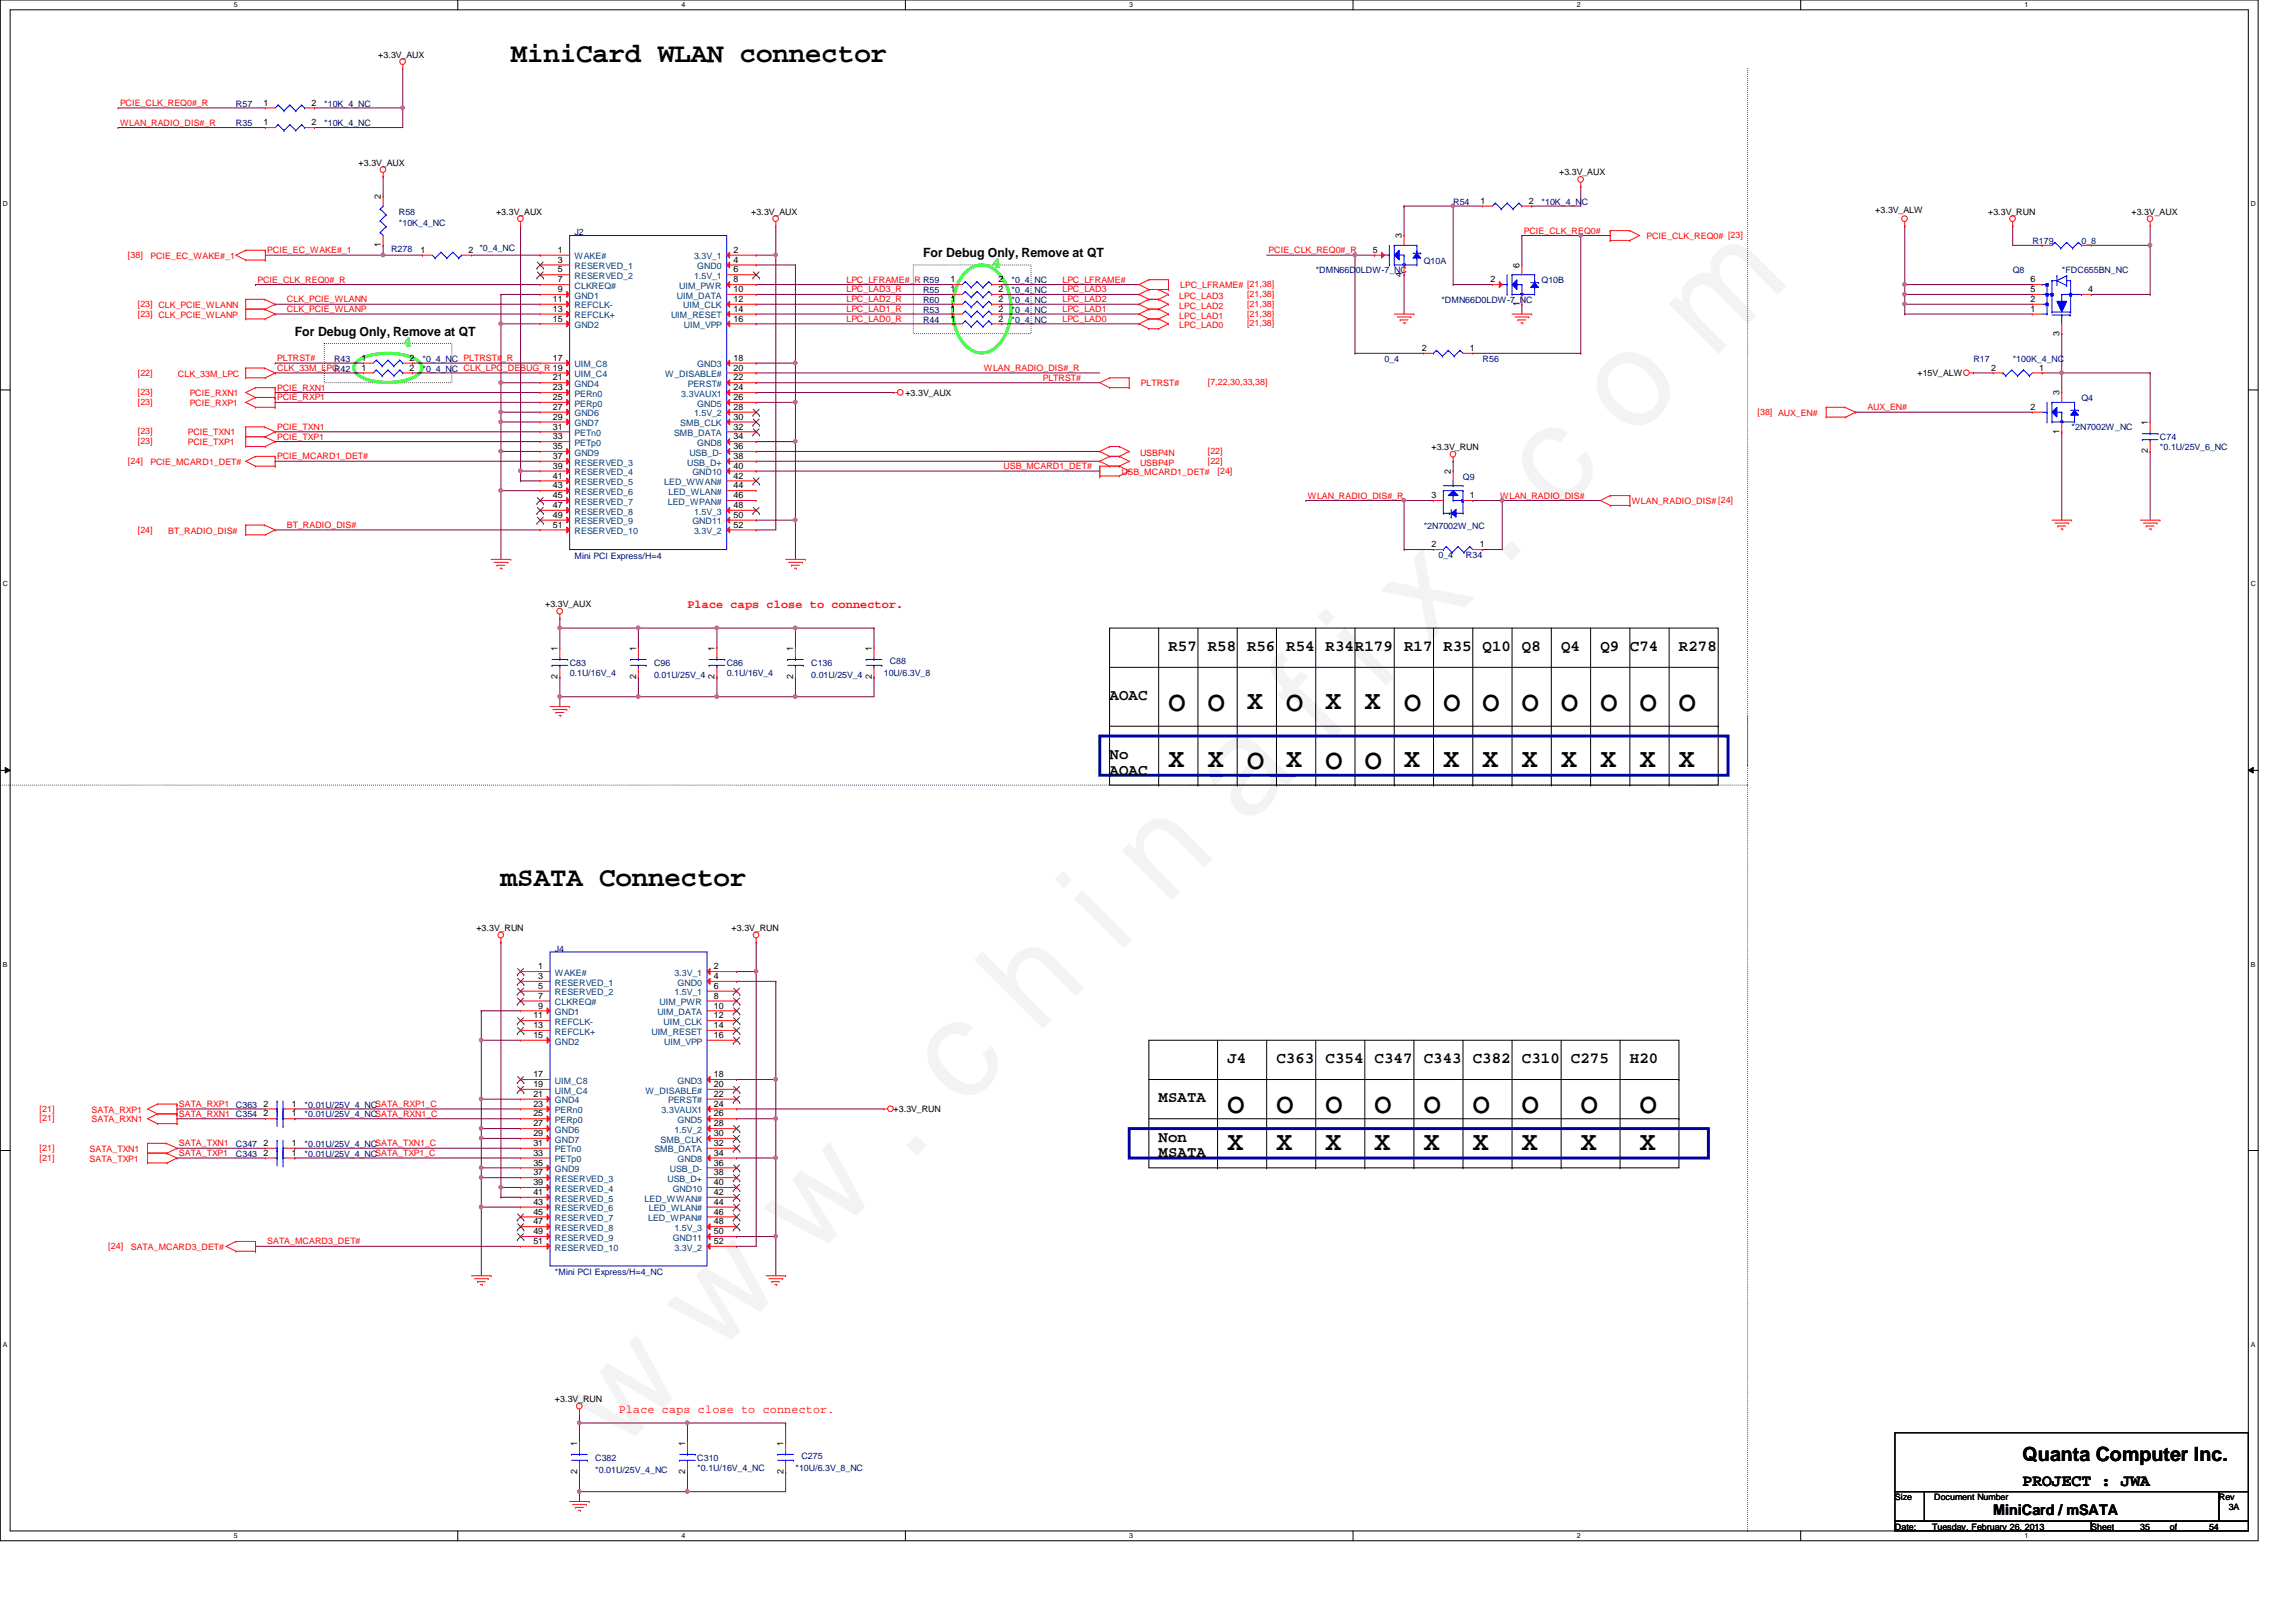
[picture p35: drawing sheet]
<svg xmlns="http://www.w3.org/2000/svg" width="297mm" height="210mm" viewBox="0 0 297 210" stroke-linecap="round" stroke-linejoin="round" font-family="sans-serif">
<defs><g id="words">
<text font-size="17.6" fill="#f0f" x="80.1" y="188" transform="rotate(-45 80.1 188)">w w w . c h i n a f i x . c o m</text>
<g font-size="3.7">
<text x="151.2" y="91.9">O</text>
<text x="156.2" y="91.9">O</text>
<text x="166.4" y="91.9">O</text>
<text x="181.6" y="91.9">O</text>
<text x="186.7" y="91.9">O</text>
<text x="191.8" y="91.9">O</text>
<text x="196.9" y="91.9">O</text>
<text x="202" y="91.9">O</text>
<text x="207" y="91.9">O</text>
<text x="212.1" y="91.9">O</text>
<text x="217.2" y="91.9">O</text>
<text x="161.3" y="99.6">O</text>
<text x="171.5" y="99.6">O</text>
<text x="176.6" y="99.6">O</text>
<text x="158.8" y="144">O</text>
<text x="165.1" y="144">O</text>
<text x="171.5" y="144">O</text>
<text x="177.8" y="144">O</text>
<text x="184.2" y="144">O</text>
<text x="190.5" y="144">O</text>
<text x="196.9" y="144">O</text>
<text x="204.5" y="144">O</text>
<text x="212.1" y="144">O</text>
</g>
<g font-size="3.6">
<text x="66.1" y="8">MiniCard WLAN connector</text>
<text x="64.8" y="114.7">mSATA Connector</text>
</g>
<g font-size="3.4">
<text x="161.3" y="91.7">X</text>
<text x="171.5" y="91.7">X</text>
<text x="176.6" y="91.7">X</text>
<text x="151.2" y="99.3">X</text>
<text x="156.2" y="99.3">X</text>
<text x="166.4" y="99.3">X</text>
<text x="181.6" y="99.3">X</text>
<text x="186.7" y="99.3">X</text>
<text x="191.8" y="99.3">X</text>
<text x="196.9" y="99.3">X</text>
<text x="202" y="99.3">X</text>
<text x="207" y="99.3">X</text>
<text x="212.1" y="99.3">X</text>
<text x="217.2" y="99.3">X</text>
<text x="158.8" y="148.8">X</text>
<text x="165.1" y="148.8">X</text>
<text x="171.5" y="148.8">X</text>
<text x="177.8" y="148.8">X</text>
<text x="184.2" y="148.8">X</text>
<text x="190.5" y="148.8">X</text>
<text x="196.9" y="148.8">X</text>
<text x="204.5" y="148.8">X</text>
<text x="212.1" y="148.8">X</text>
</g>
<text font-size="2.5" x="261.7" y="189.1">Quanta Computer Inc.</text>
<text font-size="2.2" x="261.7" y="192.3">PROJECT : JWA</text>
<g font-size="2" fill="#0f0">
<text x="128.3" y="34.7">4</text>
<text x="52.1" y="44.9">4</text>
</g>
<g font-size="2">
<text x="151.2" y="84.2">R57 R58 R56 R54 R34R179</text>
<text x="181.6" y="84.2">R17 R35 Q10 Q8</text>
<text x="202" y="84.2">Q4</text>
<text x="207" y="84.2">Q9</text>
<text x="210.9" y="84.2">C74</text>
<text x="217.2" y="84.2">R278</text>
<text x="143.5" y="90.6">AOAC</text>
<text x="143.5" y="98.2">No</text>
<text x="143.5" y="100.2">AOAC</text>
<text x="158.8" y="137.6">J4</text>
<text x="165.1" y="137.6">C363</text>
<text x="171.5" y="137.6">C354</text>
<text x="177.8" y="137.6">C347</text>
<text x="184.2" y="137.6">C343</text>
<text x="190.5" y="137.6">C382</text>
<text x="196.9" y="137.6">C310</text>
<text x="203.2" y="137.6">C275</text>
<text x="210.9" y="137.6">H20</text>
<text x="149.9" y="142.7">MSATA</text>
<text x="149.9" y="147.7">Non</text>
<text x="149.9" y="149.8">MSATA</text>
</g>
<text font-size="1.9" x="257.8" y="196.1">MiniCard / mSATA</text>
<g font-size="1.7">
<text x="119.4" y="33.3">For Debug Only, Remove at QT</text>
<text x="38.1" y="43.4">For Debug Only, Remove at QT</text>
</g>
<g font-size="1.5" fill="#f00">
<text x="88.9" y="78.7">Place caps close to connector.</text>
<text x="80" y="182.8">Place caps close to connector.</text>
</g>
<g font-size="1.1">
<text x="48.9" y="7.5">+3.3V_AUX</text>
<text x="34.1" y="13.7">1</text>
<text x="34.1" y="16.2">1</text>
<text x="40.3" y="13.7">2</text>
<text x="40.3" y="16.2">2</text>
<text x="46.4" y="21.4">+3.3V_AUX</text>
<text x="201.7" y="22.7">+3.3V_AUX</text>
<text x="49.3" y="25.8" transform="rotate(-90 49.3 25.8)">2</text>
<text x="64.2" y="27.8">+3.3V_AUX</text>
<text x="97.2" y="27.8">+3.3V_AUX</text>
<text x="191.6" y="26.4">1</text>
<text x="197.8" y="26.4">2</text>
<text x="242.6" y="27.5">+3.3V_ALW</text>
<text x="257.2" y="27.8">+3.3V_RUN</text>
<text x="275.8" y="27.8">+3.3V_AUX</text>
<text x="49.3" y="32" transform="rotate(-90 49.3 32)">1</text>
<text x="54.4" y="32.7">1</text>
<text x="60.6" y="32.7">2 *0_4_NC</text>
<text x="72.2" y="32.7">1</text>
<text x="72.2" y="34">3</text>
<text x="72.2" y="35.3">5</text>
<text x="94.9" y="32.7">2</text>
<text x="94.9" y="34">4</text>
<text x="94.9" y="35.3">6</text>
<text x="177.6" y="32.7">5</text>
<text x="181.4" y="35.8" transform="rotate(-90 181.4 35.8)">4</text>
<text x="181.4" y="30.9" transform="rotate(-90 181.4 30.9)">3</text>
<text x="196.6" y="34.7" transform="rotate(-90 196.6 34.7)">6</text>
<text x="71.5" y="39.1">11</text>
<text x="71.5" y="40.3">13</text>
<text x="71.5" y="41.6">15</text>
<text x="72.2" y="36.5">7</text>
<text x="72.2" y="37.8">9</text>
<text x="94.9" y="36.5">8</text>
<text x="94.9" y="37.8">10</text>
<text x="94.9" y="39.1">12</text>
<text x="94.9" y="40.3">14</text>
<text x="94.9" y="41.6">16</text>
<text x="123" y="39.1">1</text>
<text x="123" y="40.3">1</text>
<text x="123" y="36.5">1</text>
<text x="123" y="37.8">1</text>
<text x="123" y="41.6">1</text>
<text x="129.2" y="39.1">2</text>
<text x="129.2" y="40.3">2</text>
<text x="129.2" y="36.5">2</text>
<text x="129.2" y="37.8">2</text>
<text x="129.2" y="41.6">2</text>
<text x="192.8" y="36.5">2</text>
<text x="196.6" y="39.6" transform="rotate(-90 196.6 39.6)">1</text>
<text x="262.7" y="36.5">6</text>
<text x="262.7" y="37.8">5</text>
<text x="262.7" y="39.1">2</text>
<text x="262.7" y="40.3">1</text>
<text x="270.2" y="37.8">4</text>
<text x="46.8" y="48">1</text>
<text x="46.8" y="46.7">1</text>
<text x="53" y="48">2</text>
<text x="53" y="46.7">2</text>
<text x="71.5" y="46.7">17</text>
<text x="94.9" y="46.7">18</text>
<text x="94.9" y="48">20</text>
<text x="183.9" y="45.4">2</text>
<text x="190.2" y="45.4">1</text>
<text x="257.6" y="48">2</text>
<text x="263.8" y="48">1</text>
<text x="266.4" y="43.4" transform="rotate(-90 266.4 43.4)">3</text>
<text x="71.5" y="49.2">21</text>
<text x="71.5" y="50.5">23</text>
<text x="71.5" y="51.8">25</text>
<text x="71.5" y="53">27</text>
<text x="94.9" y="49.2">22</text>
<text x="94.9" y="50.5">24</text>
<text x="94.9" y="51.8">26</text>
<text x="94.9" y="53">28</text>
<text x="117.1" y="51.3">+3.3V_AUX</text>
<text x="248.1" y="48.6">+15V_ALW</text>
<text x="262.7" y="53">2</text>
<text x="266.4" y="51.2" transform="rotate(-90 266.4 51.2)">3</text>
<text x="71.5" y="54.3">29</text>
<text x="71.5" y="55.6">31</text>
<text x="71.5" y="56.9">33</text>
<text x="71.5" y="58.1">35</text>
<text x="71.5" y="59.4">37</text>
<text x="94.9" y="54.3">30</text>
<text x="94.9" y="55.6">32</text>
<text x="94.9" y="56.9">34</text>
<text x="94.9" y="58.1">36</text>
<text x="94.9" y="59.4">38</text>
<text x="185.2" y="58.3">+3.3V_RUN</text>
<text x="266.4" y="56.1" transform="rotate(-90 266.4 56.1)">1</text>
<text x="277.9" y="58.7" transform="rotate(-90 277.9 58.7)">2</text>
<text x="277.9" y="55" transform="rotate(-90 277.9 55)">1</text>
<text x="71.5" y="60.7">39</text>
<text x="71.5" y="61.9">41</text>
<text x="71.5" y="63.2">43</text>
<text x="71.5" y="64.5">45</text>
<text x="71.5" y="65.7">47</text>
<text x="94.9" y="60.7">40</text>
<text x="94.9" y="61.9">42</text>
<text x="94.9" y="63.2">44</text>
<text x="94.9" y="64.5">46</text>
<text x="94.9" y="65.7">48</text>
<text x="185.2" y="64.5">3</text>
<text x="187.7" y="61.3" transform="rotate(-90 187.7 61.3)">2</text>
<text x="190.2" y="64.5">1</text>
<text x="71.5" y="67">49</text>
<text x="71.5" y="68.3">51</text>
<text x="94.9" y="67">50</text>
<text x="94.9" y="68.3">52</text>
<text x="185.2" y="70.8">2</text>
<text x="191.4" y="70.8">1</text>
<text x="70.5" y="78.6">+3.3V_AUX</text>
<text x="72.1" y="87.9" transform="rotate(-90 72.1 87.9)">2</text>
<text x="72.1" y="84.2" transform="rotate(-90 72.1 84.2)">1</text>
<text x="82.3" y="87.9" transform="rotate(-90 82.3 87.9)">2</text>
<text x="82.3" y="84.2" transform="rotate(-90 82.3 84.2)">1</text>
<text x="92.5" y="87.9" transform="rotate(-90 92.5 87.9)">2</text>
<text x="92.5" y="84.2" transform="rotate(-90 92.5 84.2)">1</text>
<text x="102.6" y="87.9" transform="rotate(-90 102.6 87.9)">2</text>
<text x="102.6" y="84.2" transform="rotate(-90 102.6 84.2)">1</text>
<text x="112.8" y="87.9" transform="rotate(-90 112.8 87.9)">2</text>
<text x="112.8" y="84.2" transform="rotate(-90 112.8 84.2)">1</text>
<text x="61.6" y="120.5">+3.3V_RUN</text>
<text x="69.6" y="125.4">1</text>
<text x="92.4" y="125.4">2</text>
<text x="94.7" y="120.5">+3.3V_RUN</text>
<text x="69" y="131.8">11</text>
<text x="69.6" y="126.7">3</text>
<text x="69.6" y="128">5</text>
<text x="69.6" y="129.2">7</text>
<text x="69.6" y="130.5">9</text>
<text x="92.4" y="126.7">4</text>
<text x="92.4" y="128">6</text>
<text x="92.4" y="129.2">8</text>
<text x="92.4" y="130.5">10</text>
<text x="92.4" y="131.8">12</text>
<text x="69" y="133.1">13</text>
<text x="69" y="134.3">15</text>
<text x="92.4" y="133.1">14</text>
<text x="92.4" y="134.3">16</text>
<text x="34.1" y="143.2">2</text>
<text x="37.8" y="143.2">1</text>
<text x="69" y="139.4">17</text>
<text x="69" y="140.7">19</text>
<text x="69" y="141.9">21</text>
<text x="69" y="143.2">23</text>
<text x="92.4" y="139.4">18</text>
<text x="92.4" y="140.7">20</text>
<text x="92.4" y="141.9">22</text>
<text x="92.4" y="143.2">24</text>
<text x="115.6" y="143.8">+3.3V_RUN</text>
<text x="34.1" y="149.6">2</text>
<text x="34.1" y="148.3">2</text>
<text x="34.1" y="144.5">2</text>
<text x="37.8" y="149.6">1</text>
<text x="37.8" y="148.3">1</text>
<text x="37.8" y="144.5">1</text>
<text x="69" y="144.5">25</text>
<text x="69" y="145.8">27</text>
<text x="69" y="147">29</text>
<text x="69" y="148.3">31</text>
<text x="69" y="149.6">33</text>
<text x="92.4" y="144.5">26</text>
<text x="92.4" y="145.8">28</text>
<text x="92.4" y="147">30</text>
<text x="92.4" y="148.3">32</text>
<text x="92.4" y="149.6">34</text>
<text x="69" y="150.8">35</text>
<text x="69" y="152.1">37</text>
<text x="69" y="153.4">39</text>
<text x="69" y="154.6">41</text>
<text x="69" y="155.9">43</text>
<text x="92.4" y="150.8">36</text>
<text x="92.4" y="152.1">38</text>
<text x="92.4" y="153.4">40</text>
<text x="92.4" y="154.6">42</text>
<text x="92.4" y="155.9">44</text>
<text x="69" y="157.2">45</text>
<text x="69" y="158.5">47</text>
<text x="69" y="159.7">49</text>
<text x="69" y="161">51</text>
<text x="92.4" y="157.2">46</text>
<text x="92.4" y="158.5">48</text>
<text x="92.4" y="159.7">50</text>
<text x="92.4" y="161">52</text>
<text x="71.8" y="181.4">+3.3V_RUN</text>
<text x="74.7" y="190.8" transform="rotate(-90 74.7 190.8)">2</text>
<text x="74.7" y="187.1" transform="rotate(-90 74.7 187.1)">1</text>
<text x="88.6" y="190.8" transform="rotate(-90 88.6 190.8)">2</text>
<text x="88.6" y="187.1" transform="rotate(-90 88.6 187.1)">1</text>
<text x="101.3" y="190.8" transform="rotate(-90 101.3 190.8)">2</text>
<text x="101.3" y="187.1" transform="rotate(-90 101.3 187.1)">1</text>
<text x="245.1" y="194.1">Size</text>
<text x="245.1" y="198">Date:</text>
<text x="250" y="198">Tuesday, February 26, 2013</text>
<text x="250.2" y="194.1">Document Number</text>
<text x="270.5" y="198">Sheet</text>
<text x="276.9" y="198">35</text>
<text x="280.7" y="198">of</text>
<text x="285.8" y="198">54</text>
<text x="287.1" y="194.1">Rev</text>
<text x="288.3" y="195.4">3A</text>
</g>
<g font-size="1.1" fill="#f00">
<text x="15.5" y="13.7">PCIE_CLK_REQ0#_R</text>
<text x="15.5" y="16.3">WLAN_RADIO_DIS#_R</text>
<text x="16.5" y="33.4">[38]</text>
<text x="19.5" y="33.5">PCIE_EC_WAKE#_1</text>
<text x="34.6" y="32.8">PCIE_EC_WAKE#_1</text>
<text x="164.1" y="32.8">PCIE_CLK_REQ0#_R</text>
<text x="197.1" y="30.2">PCIE_CLK_REQ0#</text>
<text x="213" y="30.9">PCIE_CLK_REQ0# [23]</text>
<text x="17.8" y="39.7">[23] CLK_PCIE_WLANN</text>
<text x="17.8" y="41">[23] CLK_PCIE_WLANP</text>
<text x="33.3" y="36.6">PCIE_CLK_REQ0#_R</text>
<text x="37.1" y="39.1">CLK_PCIE_WLANN</text>
<text x="37.1" y="40.4">CLK_PCIE_WLANP</text>
<text x="109.5" y="39.1">LPC_LAD2_R</text>
<text x="109.5" y="41.7">LPC_LAD0_R</text>
<text x="109.5" y="40.4">LPC_LAD1_R</text>
<text x="109.5" y="36.6">LPC_LFRAME#_R R59</text>
<text x="109.5" y="37.8">LPC_LAD3_R</text>
<text x="137.5" y="36.6">LPC_LFRAME#</text>
<text x="137.5" y="39.1">LPC_LAD2</text>
<text x="137.5" y="37.8">LPC_LAD3</text>
<text x="137.5" y="41.7">LPC_LAD0</text>
<text x="137.5" y="40.4">LPC_LAD1</text>
<text x="152.6" y="41.2">LPC_LAD1</text>
<text x="152.6" y="40">LPC_LAD2</text>
<text x="152.6" y="38.7">LPC_LAD3</text>
<text x="152.7" y="37.3">LPC_LFRAME# [21,38]</text>
<text x="161.3" y="41">[21,38]</text>
<text x="161.3" y="39.7">[21,38]</text>
<text x="161.3" y="38.4">[21,38]</text>
<text x="35.9" y="46.7">PLTRST#</text>
<text x="152.6" y="42.5">LPC_LAD0</text>
<text x="161.3" y="42.2">[21,38]</text>
<text x="17.8" y="51.1">[23]</text>
<text x="17.8" y="52.4">[23]</text>
<text x="17.8" y="48.6">[22]</text>
<text x="23" y="48.7">CLK_33M_LPC</text>
<text x="24.6" y="51.3">PCIE_RXN1</text>
<text x="24.6" y="52.5">PCIE_RXP1</text>
<text x="35.9" y="50.5">PCIE_RXN1</text>
<text x="35.9" y="51.8">PCIE_RXP1</text>
<text x="35.9" y="48">CLK_33M_LPC</text>
<text x="127.3" y="48">WLAN_RADIO_DIS#_R</text>
<text x="134.9" y="49.3">PLTRST#</text>
<text x="147.6" y="50">PLTRST#</text>
<text x="156.2" y="49.9">[7,22,30,33,38]</text>
<text x="227.4" y="53.7">[38] AUX_EN#</text>
<text x="241.6" y="53.1">AUX_EN#</text>
<text x="17.8" y="56.2">[23]</text>
<text x="17.8" y="57.5">[23]</text>
<text x="24.3" y="56.3">PCIE_TXN1</text>
<text x="24.3" y="57.6">PCIE_TXP1</text>
<text x="35.9" y="55.6">PCIE_TXN1</text>
<text x="35.9" y="56.9">PCIE_TXP1</text>
<text x="35.9" y="59.4">PCIE_MCARD1_DET#</text>
<text x="147.5" y="59">USBP4N</text>
<text x="156.2" y="58.8">[22]</text>
<text x="16.5" y="60">[24]</text>
<text x="19.5" y="60.2">PCIE_MCARD1_DET#</text>
<text x="129.8" y="60.7">USB_MCARD1_DET#</text>
<text x="145.1" y="61.4">USB_MCARD1_DET#</text>
<text x="147.5" y="60.3">USBP4P</text>
<text x="156.2" y="60">[22]</text>
<text x="157.5" y="61.3">[24]</text>
<text x="169.2" y="64.5">WLAN_RADIO_DIS#_R</text>
<text x="194.1" y="64.5">WLAN_RADIO_DIS#</text>
<text x="211.1" y="65.2">WLAN_RADIO_DIS# [24]</text>
<text x="17.8" y="68.9">[24]</text>
<text x="21.8" y="69">BT_RADIO_DIS#</text>
<text x="37.1" y="68.3">BT_RADIO_DIS#</text>
<text x="5.1" y="143.8">[21]</text>
<text x="11.9" y="144">SATA_RXP1</text>
<text x="23.2" y="143.3">SATA_RXP1</text>
<text x="5.1" y="145.1">[21]</text>
<text x="5.1" y="148.9">[21]</text>
<text x="11.6" y="149.1">SATA_TXN1</text>
<text x="11.9" y="145.2">SATA_RXN1</text>
<text x="23.2" y="149.6">SATA_TXP1</text>
<text x="23.2" y="148.3">SATA_TXN1</text>
<text x="23.2" y="144.5">SATA_RXN1 C354</text>
<text x="5.1" y="150.2">[21]</text>
<text x="11.6" y="150.3">SATA_TXP1</text>
<text x="14" y="161.6">[24]</text>
<text x="16.9" y="161.8">SATA_MCARD3_DET#</text>
<text x="34.6" y="161">SATA_MCARD3_DET#</text>
</g>
<g font-size="1.1" fill="#000080">
<text x="30.5" y="13.8">R57</text>
<text x="30.5" y="16.3">R35</text>
<text x="41.9" y="13.8">*10K_4_NC</text>
<text x="41.9" y="16.3">*10K_4_NC</text>
<text x="51.6" y="27.8">R58</text>
<text x="51.6" y="29.3">*10K_4_NC</text>
<text x="188" y="26.5">R54</text>
<text x="199.4" y="26.5">*10K_4_NC</text>
<text x="50.6" y="32.6">R278</text>
<text x="74.3" y="30.4">J2</text>
<text x="170.2" y="35.4">*DMN66D0LDW-7_NC</text>
<text x="184.2" y="34.1">Q10A</text>
<text x="260.4" y="35.4">Q8</text>
<text x="262.9" y="31.6">R179</text>
<text x="266.7" y="35.4">*FDC655BN_NC</text>
<text x="269.3" y="31.6">0_8</text>
<text x="119.4" y="39.2">R60</text>
<text x="119.4" y="40.5">R53</text>
<text x="119.4" y="37.9">R55</text>
<text x="119.4" y="41.7">R44</text>
<text x="130.8" y="39.2">*0_4_NC</text>
<text x="130.8" y="40.5">*0_4_NC</text>
<text x="130.8" y="36.7">*0_4_NC</text>
<text x="130.8" y="37.9">*0_4_NC</text>
<text x="130.8" y="41.7">*0_4_NC</text>
<text x="186.5" y="39.2">*DMN66D0LDW-7_NC</text>
<text x="199.4" y="36.7">Q10B</text>
<text x="43.2" y="46.8">R43</text>
<text x="54.6" y="46.8">*0_4_NC PLTRST#_R</text>
<text x="179.1" y="46.8">0_4</text>
<text x="191.8" y="46.8">R56</text>
<text x="255.3" y="46.8">R17</text>
<text x="260.4" y="46.8">*100K_4_NC</text>
<text x="43.2" y="48.1">R42</text>
<text x="54.6" y="48.1">*0_4_NC CLK_LPC_DEBUG_R 19</text>
<text x="269.3" y="51.9">Q4</text>
<text x="268" y="55.7">*2N7002W_NC</text>
<text x="279.4" y="57">C74</text>
<text x="279.4" y="58.3">*0.1U/25V_6_NC</text>
<text x="189.3" y="62.1">Q9</text>
<text x="184.2" y="68.4">*2N7002W_NC</text>
<text x="74.3" y="72.3">Mini PCI Express/H=4</text>
<text x="186.1" y="72.2">0_4</text>
<text x="189.7" y="72.2">R34</text>
<text x="73.7" y="86.2">C83</text>
<text x="73.7" y="87.5">0.1U/16V_4</text>
<text x="84.6" y="86.2">C96</text>
<text x="84.6" y="87.7">0.01U/25V_4</text>
<text x="94" y="86.2">C86</text>
<text x="94" y="87.5">0.1U/16V_4</text>
<text x="104.9" y="86.2">C136</text>
<text x="104.9" y="87.7">0.01U/25V_4</text>
<text x="114.3" y="87.5">10U/6.3V_8</text>
<text x="115.1" y="85.9">C88</text>
<text x="71.8" y="123.1">J4</text>
<text x="30.5" y="143.3">C363</text>
<text x="39.4" y="143.3">*0.01U/25V_4_NCSATA_RXP1_C</text>
<text x="30.5" y="149.7">C343</text>
<text x="30.5" y="148.4">C347</text>
<text x="39.4" y="149.7">*0.01U/25V_4_NCSATA_TXP1_C</text>
<text x="39.4" y="148.4">*0.01U/25V_4_NCSATA_TXN1_C</text>
<text x="39.4" y="144.6">*0.01U/25V_4_NCSATA_RXN1_C</text>
<text x="71.8" y="165.1">*Mini PCI Express/H=4_NC</text>
<text x="77" y="189.1">C382</text>
<text x="77" y="190.6">*0.01U/25V_4_NC</text>
<text x="90.2" y="189.1">C310</text>
<text x="90.2" y="190.3">*0.1U/16V_4_NC</text>
<text x="102.9" y="190.3">*10U/6.3V_8_NC</text>
<text x="103.7" y="188.8">C275</text>
</g>
<g font-size="1.1" fill="#004080">
<text x="74.3" y="33.6">WAKE#</text>
<text x="74.3" y="34.8">RESERVED_1</text>
<text x="89.8" y="33.6">3.3V_1</text>
<text x="90.2" y="34.8">GND0</text>
<text x="74.3" y="36.1">RESERVED_2</text>
<text x="74.3" y="37.4">CLKREQ#</text>
<text x="74.3" y="38.7">GND1</text>
<text x="74.3" y="39.9">REFCLK-</text>
<text x="74.3" y="41.2">REFCLK+</text>
<text x="86.8" y="41.2">UIM_RESET</text>
<text x="87.6" y="38.7">UIM_DATA</text>
<text x="87.9" y="37.4">UIM_PWR</text>
<text x="88.4" y="39.9">UIM_CLK</text>
<text x="89.8" y="36.1">1.5V_1</text>
<text x="74.3" y="42.5">GND2</text>
<text x="74.3" y="47.5">UIM_C8</text>
<text x="88.5" y="42.5">UIM_VPP</text>
<text x="90.2" y="47.5">GND3</text>
<text x="74.3" y="48.8">UIM_C4</text>
<text x="74.3" y="50.1">GND4</text>
<text x="74.3" y="51.4">PERn0</text>
<text x="74.3" y="52.6">PERp0</text>
<text x="74.3" y="53.9">GND6</text>
<text x="86.1" y="48.8">W_DISABLE#</text>
<text x="88.1" y="51.4">3.3VAUX1</text>
<text x="89" y="50.1">PERST#</text>
<text x="89.8" y="53.9">1.5V_2</text>
<text x="90.2" y="52.6">GND5</text>
<text x="74.3" y="55.2">GND7</text>
<text x="74.3" y="56.4">PETn0</text>
<text x="74.3" y="57.7">PETp0</text>
<text x="74.3" y="59">GND9</text>
<text x="87.2" y="56.4">SMB_DATA</text>
<text x="88" y="55.2">SMB_CLK</text>
<text x="89.2" y="59">USB_D-</text>
<text x="90.2" y="57.7">GND8</text>
<text x="74.3" y="60.2">RESERVED_3</text>
<text x="74.3" y="61.5">RESERVED_4</text>
<text x="74.3" y="62.8">RESERVED_5</text>
<text x="74.3" y="64.1">RESERVED_6</text>
<text x="74.3" y="65.3">RESERVED_7</text>
<text x="85.9" y="62.8">LED_WWAN#</text>
<text x="86.4" y="65.3">LED_WPAN#</text>
<text x="86.5" y="64.1">LED_WLAN#</text>
<text x="88.9" y="60.2">USB_D+</text>
<text x="89.6" y="61.5">GND10</text>
<text x="74.3" y="66.6">RESERVED_8</text>
<text x="74.3" y="67.9">RESERVED_9</text>
<text x="74.3" y="69.1">RESERVED_10</text>
<text x="89.6" y="67.9">GND11</text>
<text x="89.8" y="66.6">1.5V_3</text>
<text x="89.8" y="69.1">3.3V_2</text>
<text x="71.8" y="126.3">WAKE#</text>
<text x="71.8" y="127.6">RESERVED_1</text>
<text x="71.8" y="128.8">RESERVED_2</text>
<text x="71.8" y="130.1">CLKREQ#</text>
<text x="71.8" y="131.4">GND1</text>
<text x="85" y="131.4">UIM_DATA</text>
<text x="85.3" y="130.1">UIM_PWR</text>
<text x="87.2" y="126.3">3.3V_1</text>
<text x="87.2" y="128.8">1.5V_1</text>
<text x="87.7" y="127.6">GND0</text>
<text x="71.8" y="132.6">REFCLK-</text>
<text x="71.8" y="133.9">REFCLK+</text>
<text x="71.8" y="135.2">GND2</text>
<text x="84.3" y="133.9">UIM_RESET</text>
<text x="85.8" y="132.6">UIM_CLK</text>
<text x="85.9" y="135.2">UIM_VPP</text>
<text x="71.8" y="140.3">UIM_C8</text>
<text x="71.8" y="141.5">UIM_C4</text>
<text x="71.8" y="142.8">GND4</text>
<text x="83.5" y="141.5">W_DISABLE#</text>
<text x="86.4" y="142.8">PERST#</text>
<text x="87.7" y="140.3">GND3</text>
<text x="71.8" y="144.1">PERn0</text>
<text x="71.8" y="145.3">PERp0</text>
<text x="71.8" y="146.6">GND6</text>
<text x="71.8" y="147.9">GND7</text>
<text x="71.8" y="149.1">PETn0</text>
<text x="84.7" y="149.1">SMB_DATA</text>
<text x="85.5" y="147.9">SMB_CLK</text>
<text x="85.6" y="144.1">3.3VAUX1</text>
<text x="87.2" y="146.6">1.5V_2</text>
<text x="87.7" y="145.3">GND5</text>
<text x="71.8" y="150.4">PETp0</text>
<text x="71.8" y="151.7">GND9</text>
<text x="71.8" y="153">RESERVED_3</text>
<text x="71.8" y="154.2">RESERVED_4</text>
<text x="71.8" y="155.5">RESERVED_5</text>
<text x="83.4" y="155.5">LED_WWAN#</text>
<text x="86.4" y="153">USB_D+</text>
<text x="86.7" y="151.7">USB_D-</text>
<text x="87" y="154.2">GND10</text>
<text x="87.7" y="150.4">GND8</text>
<text x="71.8" y="156.8">RESERVED_6</text>
<text x="71.8" y="158">RESERVED_7</text>
<text x="71.8" y="159.3">RESERVED_8</text>
<text x="71.8" y="160.6">RESERVED_9</text>
<text x="71.8" y="161.8">RESERVED_10</text>
<text x="83.9" y="158">LED_WPAN#</text>
<text x="83.9" y="156.8">LED_WLAN#</text>
<text x="87" y="160.6">GND11</text>
<text x="87.2" y="159.3">1.5V_3</text>
<text x="87.2" y="161.8">3.3V_2</text>
</g>
<g font-size=".9">
<text x="30.3" y=".9">5</text>
<text x="88.2" y=".9">4</text>
<text x="146.1" y=".9">3</text>
<text x="204" y=".9">2</text>
<text x="261.9" y=".9">1</text>
<text x=".4" y="26.7">D</text>
<text x="291.2" y="26.7">D</text>
<text x=".4" y="75.9">C</text>
<text x="291.2" y="75.9">C</text>
<text x=".4" y="125.1">B</text>
<text x="291.2" y="125.1">B</text>
<text x=".4" y="174.3">A</text>
<text x="291.2" y="174.3">A</text>
<text x="30.3" y="199.1">5</text>
<text x="88.2" y="199.1">4</text>
<text x="146.1" y="199.1">3</text>
<text x="204" y="199.1">2</text>
<text x="261.9" y="199.1">1</text>
</g>
</g></defs>
<path d="M0 0h292.1v199.4h-292.1zM1.3 1.3h289.6v196.8h-289.6z" fill="none" stroke="#000" stroke-width=".13"/>
<g fill="#fff">
<path d="M30.3 .1h.5v1h-.5z"/>
<path d="M30.3 198.2h.5v1.1h-.5z"/>
</g>
<path d="M59.2 0v1.3M59.2 198.1v1.3" fill="none" stroke="#000" stroke-width=".13"/>
<g fill="#fff">
<path d="M88.2 .1h.5v1h-.5z"/>
<path d="M88.2 198.2h.5v1.1h-.5z"/>
</g>
<path d="M117.1 0v1.3M117.1 198.1v1.3" fill="none" stroke="#000" stroke-width=".13"/>
<g fill="#fff">
<path d="M146.1 .1h.5v1h-.5z"/>
<path d="M146.1 198.2h.5v1.1h-.5z"/>
</g>
<path d="M175 0v1.3M175 198.1v1.3" fill="none" stroke="#000" stroke-width=".13"/>
<g fill="#fff">
<path d="M204 .1h.5v1h-.5z"/>
<path d="M204 198.2h.5v1.1h-.5z"/>
</g>
<path d="M233 0v1.3M233 198.1v1.3" fill="none" stroke="#000" stroke-width=".13"/>
<g fill="#fff">
<path d="M261.9 .1h.5v1h-.5z"/>
<path d="M261.9 198.2h.5v1.1h-.5z"/>
<path d="M.4 25.9h.6v1h-.6z"/>
<path d="M291.2 25.9h.6v1h-.6z"/>
<path d="M.4 75.1h.6v1h-.6z"/>
<path d="M291.2 75.1h.6v1h-.6z"/>
</g>
<path d="M0 50.5h1.3M290.9 50.5h1.2" fill="none" stroke="#000" stroke-width=".13"/>
<g fill="#fff">
<path d="M.4 124.3h.6v1h-.6z"/>
<path d="M291.2 124.3h.6v1h-.6z"/>
</g>
<path d="M0 99.7h1.3M.7 99.3l.6 .4-.6 .3zM290.9 99.7l.6-.4v.7zM290.9 99.7h1.2" fill="none" stroke="#000" stroke-width=".13"/>
<path d="M.7 99.3l.6 .4-.6 .3zM290.9 99.7l.6-.4v.7z" fill="#000"/>
<g fill="#fff">
<path d="M.4 173.5h.5v1h-.5z"/>
<path d="M291.2 173.5h.6v1h-.6z"/>
</g>
<path d="M143.5 81.3h78.8v20.3h-78.8zM143.5 94h78.8M143.5 86.4h78.8M148.6 134.6h68.6v16.5h-68.6zM148.6 139.7h68.6M0 148.9h1.3M148.6 144.8h68.6M290.9 148.9h1.2" fill="none" stroke="#000" stroke-width=".13"/>
<path d="M226.1 8.9v90.2M41.9 44.4h16.6v5.1h-16.6zM226.1 92.7v105.4M0 101.6h226.1M226.1 198.1h.1" fill="none" stroke="#000" stroke-width=".13" stroke-dasharray="0 .3"/>
<path d="M142.3 95.2h81.3v5.1h-81.3zM146.1 146h74.9v3.9h-74.9z" fill="none" stroke="#0000a0" stroke-width=".38"/>
<path d="M46.1 46.8a6.2 6.2 0 0 1 4.1-1.1 6.3 6.3 0 0 1 4.1 1.1 .96 .96 0 0 1 0 1.5 6.2 6.2 0 0 1-4.1 1.2 6.1 6.1 0 0 1-4.1-1.2 .97 .97 0 0 1 0-1.5z" fill="none" stroke="#0f0" stroke-width=".38"/>
<g fill="none" stroke="#800040" stroke-width=".13">
<path d="M62.3 130.8h.1M62.3 130.8v3.8M22.9 143.5h.1M22.9 149.9h.1M22.9 148.6h.1M22.9 144.8h.1M22.9 148.6h11.4M22.9 149.9h11.4M22.9 143.5h11.4M22.9 144.8h11.4M38.1 148.6h.1M38.1 149.9h.1"/>
<path d="M38.1 143.5h.1M38.1 144.8h.1M38.1 148.6h29.2M38.1 149.9h29.2M38.1 143.5h29.2M38.1 144.8h29.2M62.3 147.3h.1M62.3 147.3v3.8M33.1 161.3h.1M33.1 161.3h34.2"/>
</g>
<path d="M62.1 150.9h.3l.1 .2-.1 .2h-.2h-.1z" fill-rule="evenodd" fill="#f0f"/>
<path d="M62.1 150.9h.3l.1 .2-.1 .2h-.2h-.1z" fill="none" stroke="#f0f" stroke-width=".13"/>
<path d="M62.1 147.1h.3l.1 .2-.1 .2h-.2h-.1z" fill-rule="evenodd" fill="#f0f"/>
<path d="M62.1 147.1h.3l.1 .2-.1 .2h-.2h-.1z" fill="none" stroke="#f0f" stroke-width=".13"/>
<path d="M64.8 121.9h.1M64.8 121.9v33M62.3 146h.1M62.3 152.4h.1M62.3 156.2h.1M62.3 146v1.3M62.3 152.4v3.8M62.3 156.2h5M64.8 154.9h.1M64.8 153.7h.1M64.8 154.9h2.5M64.8 153.7h2.5" fill="none" stroke="#800040" stroke-width=".13"/>
<path d="M64.6 153.5h.3l.1 .1-.1 .2-.1 .1-.2-.1z" fill-rule="evenodd" fill="#f0f"/>
<path d="M64.6 153.5h.3l.1 .1-.1 .2-.1 .1-.2-.1z" fill="none" stroke="#f0f" stroke-width=".13"/>
<path d="M62.3 151.1h.1M62.3 147.3h.1M62.3 146h.1M62.3 156.2h.1M62.3 151.1h5M62.3 147.3h5M62.3 146h5M62.3 156.2v8.9" fill="none" stroke="#800040" stroke-width=".13"/>
<path d="M62.1 156h.3l.1 .2-.1 .1-.2 .1-.1-.1z" fill-rule="evenodd" fill="#f0f"/>
<path d="M62.1 156h.3l.1 .2-.1 .1-.2 .1-.1-.1z" fill="none" stroke="#f0f" stroke-width=".13"/>
<path d="M62.3 142.2h.1M62.3 142.2h5M62.3 142.2v3.8" fill="none" stroke="#800040" stroke-width=".13"/>
<path d="M62.1 145.9h.3l.1 .1-.1 .2-.2 .1-.1-.1z" fill-rule="evenodd" fill="#f0f"/>
<path d="M62.1 145.9h.3l.1 .1-.1 .2-.2 .1-.1-.1z" fill="none" stroke="#f0f" stroke-width=".13"/>
<path d="M62.3 134.6h.1M62.3 134.6h5M62.3 134.6v7.6" fill="none" stroke="#800040" stroke-width=".13"/>
<path d="M62.1 142h.3l.1 .2-.1 .2-.2 .1-.1-.1z" fill-rule="evenodd" fill="#f0f"/>
<path d="M62.1 142h.3l.1 .2-.1 .2-.2 .1-.1-.1z" fill="none" stroke="#f0f" stroke-width=".13"/>
<path d="M62.1 134.4h.3l.1 .2-.1 .2h-.2h-.1z" fill-rule="evenodd" fill="#f0f"/>
<path d="M62.1 134.4h.3l.1 .2-.1 .2h-.2h-.1z" fill="none" stroke="#f0f" stroke-width=".13"/>
<path d="M62.3 130.8h.1M62.3 130.8h5M97.8 125.7v35.6M62.3 152.4h.1M62.3 151.1h.1M62.3 152.4h5M62.3 151.1v1.3" fill="none" stroke="#800040" stroke-width=".13"/>
<path d="M62.1 152.2h.3l.1 .2-.1 .1-.2 .1-.1-.1z" fill-rule="evenodd" fill="#f0f"/>
<path d="M62.1 152.2h.3l.1 .2-.1 .1-.2 .1-.1-.1z" fill="none" stroke="#f0f" stroke-width=".13"/>
<g fill="none" stroke="#800040" stroke-width=".13">
<path d="M33.1 36.8h.1M33.1 36.8h36.8M35.6 39.4h.1M35.6 39.4h34.3M100.4 33v35.6M35.6 50.8h.1M35.6 52.1h.1M35.6 55.9h.1M35.6 57.1h.1M35.6 59.7h.1M35.6 40.6h.1M35.6 50.8h34.3"/>
<path d="M35.6 52.1h34.3M35.6 55.9h34.3M35.6 57.1h34.3M35.6 59.7h34.3M35.6 40.6h34.3M64.8 41.9h.1M64.8 58.4h.1M64.8 41.9h5.1M64.8 58.4v5.1M67.3 61h.1M67.3 62.2h.1M67.3 61v1.2"/>
<path d="M67.3 62.2h2.6"/>
</g>
<path d="M64.6 63.3h.3l.1 .2-.1 .1-.1 .1-.2-.1z" fill-rule="evenodd" fill="#f0f"/>
<path d="M64.6 63.3h.3l.1 .2-.1 .1-.1 .1-.2-.1z" fill="none" stroke="#f0f" stroke-width=".13"/>
<path d="M64.6 58.2h.3l.1 .2-.1 .2h-.1h-.2z" fill-rule="evenodd" fill="#f0f"/>
<path d="M64.6 58.2h.3l.1 .2-.1 .2h-.1h-.2z" fill="none" stroke="#f0f" stroke-width=".13"/>
<path d="M64.8 41.9h.1M64.8 58.4h.1M64.8 41.9v7.6M64.8 54.6v3.8" fill="none" stroke="#800040" stroke-width=".13"/>
<path d="M64.6 54.4h.3l.1 .2-.1 .1-.1 .1-.2-.1z" fill-rule="evenodd" fill="#f0f"/>
<path d="M64.6 54.4h.3l.1 .2-.1 .1-.1 .1-.2-.1z" fill="none" stroke="#f0f" stroke-width=".13"/>
<path d="M64.8 38.1v3.8M64.8 53.3h.1M64.8 41.9h.1M64.8 53.3v1.3" fill="none" stroke="#800040" stroke-width=".13"/>
<path d="M64.6 41.7h.3l.1 .2-.1 .1-.1 .1-.2-.1z" fill-rule="evenodd" fill="#f0f"/>
<path d="M64.6 41.7h.3l.1 .2-.1 .1-.1 .1-.2-.1z" fill="none" stroke="#f0f" stroke-width=".13"/>
<path d="M67.3 29.2h.1M67.3 29.2v31.8M67.3 61h.1M67.3 61h2.6" fill="none" stroke="#800040" stroke-width=".13"/>
<path d="M67.2 60.8h.3l.1 .1-.1 .2-.2 .1-.1-.1z" fill-rule="evenodd" fill="#f0f"/>
<path d="M67.2 60.8h.3l.1 .1-.1 .2-.2 .1-.1-.1z" fill="none" stroke="#f0f" stroke-width=".13"/>
<g fill="none" stroke="#800040" stroke-width=".13">
<path d="M64.8 38.1h.1M64.8 38.1h5.1M64.8 54.6h.1M64.8 58.4h.1M64.8 53.3h.1M64.8 54.6h5.1M64.8 58.4h5.1M64.8 49.5v3.8M64.8 53.3h5.1M97.8 48.3h44.5M97.8 58.4h44.5M97.8 59.7h44.5"/>
<path d="M97.8 49.5h44.5M64.8 63.5h.1M64.8 63.5h5.1M64.8 63.5v8.9M97.8 61h44.5"/>
</g>
<path d="M64.6 49.3h.3l.1 .2-.1 .2h-.1h-.2z" fill-rule="evenodd" fill="#f0f"/>
<path d="M64.6 49.3h.3l.1 .2-.1 .2h-.1h-.2z" fill="none" stroke="#f0f" stroke-width=".13"/>
<path d="M64.6 53.1h.3l.1 .2-.1 .2-.1 .1-.2-.1z" fill-rule="evenodd" fill="#f0f"/>
<path d="M64.6 53.1h.3l.1 .2-.1 .2-.1 .1-.2-.1z" fill="none" stroke="#f0f" stroke-width=".13"/>
<g fill="none" stroke="#800040" stroke-width=".13">
<path d="M34.3 33h15.3M49.6 33h.1M35.6 47h.1M35.6 48.3h.1M35.6 47h11.4M35.6 48.3h11.4M53.4 48.3h.1M53.4 47h.1M53.4 47h16.5M53.4 48.3h16.5M64.8 49.5h.1M64.8 49.5h5.1"/>
<path d="M35.6 68.6h.1M35.6 68.6h34.3"/>
</g>
<path d="M49.4 32.8h.3l.1 .2-.1 .2h-.2h-.1z" fill-rule="evenodd" fill="#f0f"/>
<path d="M49.4 32.8h.3l.1 .2-.1 .2h-.2h-.1z" fill="none" stroke="#f0f" stroke-width=".13"/>
<path d="M246.4 39.4h.1M246.4 36.8h.1M246.4 39.4v1.2M246.4 36.8h16.5M278.2 31.7h.1M278.2 29.2v2.5M240.1 53.3h.1M240.1 53.3h22.8M246.4 40.6h.1M246.4 40.6h16.5" fill="none" stroke="#800040" stroke-width=".13"/>
<path d="M246.2 36.6h.4v.2v.2h-.2h-.2z" fill-rule="evenodd" fill="#f0f"/>
<path d="M246.2 36.6h.4v.2v.2h-.2h-.2z" fill="none" stroke="#f0f" stroke-width=".13"/>
<path d="M246.4 39.4h.1M246.4 39.4h16.5" fill="none" stroke="#800040" stroke-width=".13"/>
<path d="M246.2 39.2h.4v.1v.2l-.2 .1-.2-.1z" fill-rule="evenodd" fill="#f0f"/>
<path d="M246.2 39.2h.4v.1v.2l-.2 .1-.2-.1z" fill="none" stroke="#f0f" stroke-width=".13"/>
<path d="M246.4 38.1h.1M246.4 38.1h16.5" fill="none" stroke="#800040" stroke-width=".13"/>
<path d="M246.2 37.9h.4v.2v.1l-.2 .1-.2-.1z" fill-rule="evenodd" fill="#f0f"/>
<path d="M246.2 37.9h.4v.2v.1l-.2 .1-.2-.1z" fill="none" stroke="#f0f" stroke-width=".13"/>
<g fill="none" stroke="#800040" stroke-width=".13">
<path d="M246.4 36.8h.1M246.4 29.2h.1M246.4 38.1h.1M246.4 29.2v10.2M270.5 38.1h.1M270.5 38.1h7.7M255.3 48.3h.1M255.3 48.3h2.5M264.2 48.3h.1M264.2 48.3h14M266.7 48.3h.1M266.7 43.2h.1"/>
<path d="M266.7 43.2v7.6M278.2 48.3h.1M278.2 58.4h.1M278.2 48.3v6.3M278.2 58.4v8.9"/>
</g>
<path d="M266.5 48.1h.4l.1 .1-.1 .2-.2 .1-.2-.1z" fill-rule="evenodd" fill="#f0f"/>
<path d="M266.5 48.1h.4l.1 .1-.1 .2-.2 .1-.2-.1z" fill="none" stroke="#f0f" stroke-width=".13"/>
<path d="M15.3 14h.1M15.3 14h19M40.7 14h.1M40.7 14h11.4M52.1 14h.1M52.1 8.9v5.1M266.7 55.9h.1M266.7 55.9v11.4" fill="none" stroke="#800040" stroke-width=".13"/>
<path d="M51.9 13.8h.3l.1 .1-.1 .2-.1 .1-.2-.1z" fill-rule="evenodd" fill="#f0f"/>
<path d="M51.9 13.8h.3l.1 .1-.1 .2-.1 .1-.2-.1z" fill="none" stroke="#f0f" stroke-width=".13"/>
<g fill="none" stroke="#800040" stroke-width=".13">
<path d="M15.3 16.5h.1M15.3 16.5h19M40.7 16.5h.1M52.1 14h.1M52.1 14v2.5h-11.4M49.6 31.7h.1M49.6 22.9h.1M49.6 22.9v2.5M49.6 31.7v1.3M204.5 24.1h.1M204.5 24.1v2.6M260.4 29.2h.1"/>
<path d="M260.4 29.2v2.5h3.8M264.2 31.7h.1M270.5 31.7h7.7M278.2 31.7h.1M75 193v1.3"/>
</g>
<path d="M278 31.6h.3l.1 .1-.1 .2-.2 .1-.1-.1z" fill-rule="evenodd" fill="#f0f"/>
<path d="M278 31.6h.3l.1 .1-.1 .2-.2 .1-.1-.1z" fill="none" stroke="#f0f" stroke-width=".13"/>
<path d="M49.6 33h5M54.6 33h.1M61 33h8.9M278.2 38.1h.1M278.2 31.7v6.4" fill="none" stroke="#800040" stroke-width=".13"/>
<g fill="none" stroke="#f00" stroke-width=".13">
<path d="M52.1 8.9h.1M52.1 8.4v.5M31.8 38.7h.1M31.8 32.4h.1M31.8 33.7h.1M31.8 38.7v2.6M31.8 38.7h2.4M31.8 32.4l-1.3 .6 1.3 .7M31.8 32.4h2.5M31.8 33.7h2.5M34.2 38.7h.1M34.2 38.7l1.4 .7"/>
<path d="M34.3 32.4h.1M34.3 33.7h.1M34.3 32.5h.1M34.3 32.4v1.3M35.6 39.4h.1M35.6 39.4l-1.3 .6M49.6 22.9h.1M49.6 22.4v.5M67.3 29.2h.1M67.3 28.7v.5M204.5 24.1h.1M204.5 23.6v.5"/>
<path d="M246.4 29.2h.1M246.4 28.7v.5M260.4 29.2h.1M260.4 28.7v.5M264.2 31.7h.1M264.2 31.7h1.3M269.3 31.7h1.2M270.5 31.7h.1M278.2 29.2h.1M278.2 28.7v.5M31.8 47.6h.1M31.8 48.9h.1"/>
<path d="M31.8 55.2h.1M31.8 56.5h.1M31.8 57.8h.1M31.8 40h.1M31.8 41.3h.1M31.8 47.6h2.4M31.8 48.9h2.5M31.8 47.6v1.3M31.8 55.2v2.6M31.8 55.2h2.4M31.8 56.5h2.5M31.8 57.8h2.5"/>
<path d="M31.8 40h2.5M31.8 41.3h2.5M33.1 50.2h.1M33.1 51.4h.1M33.1 52.7h.1M33.1 59.1h.1M33.1 50.2l-1.3 .6 1.3 .6M33.1 50.2h2.5M33.1 51.4h2.5M33.1 51.4l-1.3 .7 1.3 .6M33.1 52.7h2.5M33.1 59.1l-1.3 .6 1.3 .6"/>
<path d="M33.1 59.1h2.5M34.2 47.6h.1M34.2 55.2h.1M34.2 56.5h.1M34.2 40h.1M34.2 47.6l1.4 .7M34.2 55.2l1.4 .7M34.2 56.5l1.4 .6M34.2 40l1.4 .6M34.3 48.9h.1M34.3 56.5h.1M34.3 57.8h.1"/>
<path d="M34.3 40h.1M34.3 41.3h.1M35.6 48.3h.1M35.6 50.2h.1M35.6 51.4h.1M35.6 50.3h.1M35.6 52.7h.1M35.6 51.6h.1M35.6 55.9h.1M35.6 57.1h.1M35.6 59.1h.1M35.6 59.2h.1"/>
<path d="M35.6 40.6h.1M35.6 48.3l-1.3 .6M35.6 50.2v2.5M35.6 59.1v1.2M35.6 55.9l-1.3 .6M35.6 57.1l-1.3 .7M35.6 40.6l-1.3 .7M47 48.3h.1M47 48.3h1.3M52.1 48.3h1.3M53.4 48.3h.1M236.3 52.7h2.4"/>
<path d="M236.3 54h2.5M238.7 52.7h.1M238.7 52.7l1.4 .6M238.8 54h.1M240.1 53.3h.1M240.1 53.3l-1.3 .7M254.8 48.3h.5M255.3 48.3h.1M31.8 67.9h.1M31.8 69.2h.1M31.8 67.9v1.3M31.8 67.9h2.4"/>
<path d="M31.8 69.2h2.5M33.1 60.3h.1M33.1 60.3h2.5M34.2 67.9h.1M34.2 67.9l1.4 .7M34.3 69.2h.1M35.6 60.3h.1M35.6 68.6h.1M35.6 68.6l-1.3 .6M63.5 72.4h2.6M63.9 72.8h1.8M64.3 73.2h.1"/>
<path d="M64.3 73.2h1M64.7 73.5h.2M64.9 73.5h.1M65.7 72.8h.1M66.1 72.4h.1M265.5 67.3h2.5M265.8 67.7h1.8M266.2 68.1h.1M266.2 68.1h1M266.6 68.5h.3M266.9 68.5h.1M267.6 67.7h.1"/>
<path d="M268 67.3h.1M276.9 67.3h2.5M277.3 67.7h1.8M277.7 68.1h.1M277.7 68.1h1M278 68.5h.3M278.3 68.5h.1M279.1 67.7h.1M279.4 67.3h.1M64.8 121.9h.1M64.8 121.4v.5M19.1 148h.1"/>
<path d="M19.1 149.2h.1M19.1 150.5h.1M19.1 148h2.4M19.1 149.2h2.5M19.1 148v2.5M19.1 150.5h2.5M20.4 144.1h.1M20.4 145.4h.1M20.4 142.9h.1M20.4 144.1l-1.3 .7 1.3 .6M20.4 144.1h2.5M20.4 145.4h2.5"/>
<path d="M20.4 142.9l-1.3 .6 1.3 .6M20.4 142.9h2.5M21.5 148h.1M21.5 149.2h.1M21.5 148l1.4 .6M21.5 149.2l1.4 .7M21.6 149.2h.1M21.6 150.5h.1M22.9 144.1h.1M22.9 145.4h.1M22.9 144.3h.1M22.9 148.6h.1"/>
<path d="M22.9 149.9h.1M22.9 142.9h.1M22.9 143h.1M22.9 142.9v2.5M22.9 148.6l-1.3 .6M22.9 149.9l-1.3 .6M30.5 160.7h.1M30.5 161.9h.1M30.5 160.7l-1.3 .6 1.3 .6M30.5 160.7h2.6M30.5 161.9h2.6M33.1 160.7h.1"/>
<path d="M33.1 161.9h.1M33.1 160.8h.1M33.1 160.7v1.2M61 165.1h2.5M61.4 165.5h1.8M61.8 165.9h.1M61.8 165.9h1M62.1 166.2h.3M62.4 166.2h.1M63.2 165.5h.1M63.5 165.1h.1M73.7 194.3h2.5"/>
<path d="M74.1 194.7h1.8M74.5 195.1h.1M74.5 195.1h1M74.8 195.5h.3M75.1 195.5h.1M75.9 194.7h.1M76.2 194.3h.1"/>
<circle cx="52.1" cy="8" r=".37"/>
<circle cx="49.5" cy="21.9" r=".37"/>
<circle cx="67.3" cy="28.3" r=".37"/>
<circle cx="204.5" cy="23.2" r=".37"/>
<circle cx="246.4" cy="28.3" r=".37"/>
<circle cx="260.4" cy="28.3" r=".37"/>
<circle cx="278.1" cy="28.3" r=".37"/>
<circle cx="254.4" cy="48.2" r=".37"/>
<circle cx="64.8" cy="121" r=".37"/>
</g>
<path d="M245.1 185.4h45.8v7.6h-45.8zM245.1 193h3.9v3.8h-3.9zM245.1 196.8h25.4v1.3h-25.4zM249 193h38.1v3.8h-38.1zM270.5 196.8h20.4v1.3h-20.4zM287.1 193h3.8v3.8h-3.8z" fill="none" stroke="#000" stroke-width=".13"/>
<g fill="none" stroke="#00f" stroke-width=".13">
<path d="M265.8 31.4h.1M265.8 31.4l-.3 .3M265.8 31.4l.8 .7M266.6 32.1h.1M267.4 31.4h.1M267.4 31.4l-.8 .7M267.4 31.4l.7 .7M268.1 32.1h.1M268.9 31.4h.1M268.9 31.4l-.8 .7M268.9 31.4l.4 .3M269.3 31.7h.1"/>
<path d="M48.7 47.9h.1M48.7 47.9l-.4 .4M48.7 47.9l.7 .7M49.4 48.6h.1M50.2 47.9h.1M50.2 47.9l-.8 .7M50.2 47.9l.8 .7M51 48.6h.1M51.7 47.9h.1M51.7 47.9l-.7 .7M51.7 47.9l.4 .4M52.1 48.3h.1"/>
</g>
<path d="M265.5 53.3l.6-.6v1.3z" fill="#00f"/>
<path d="M265.5 53.3l.6-.6v1.3z" fill="none" stroke="#00f" stroke-width=".13"/>
<path d="M268.4 53.1l.5 .6h-1z" fill="#00f"/>
<g fill="none" stroke="#00f" stroke-width=".13">
<path d="M264.2 53.3h.6M264.8 53.3h.1M264.8 54.6h.1M264.8 52.1v2.5M265.5 52.1h.1M265.5 54.6h.1M265.5 52.1h2.9M265.5 52.1v2.5M265.5 54.6h2.9M266.1 53.3h.1M266.1 53.3h.6M266.6 54.5h.1"/>
<path d="M266.6 54.5v.1M266.6 54.5h.3M266.7 54.6h.1M266.7 53.3h.1M266.7 53.3v1.3M266.9 54.5h.1M266.9 54.6h.1M266.9 54.5v.1M267.9 53.1h1M268.4 53.1l.5 .6h-1zM268.4 52.1h.1M268.4 52.8h.1"/>
<path d="M268.4 54.6h.1M268.4 53.7h.1M268.4 52.1v1M268.4 53.7v.9M268.9 53.1h.1"/>
</g>
<path d="M262.9 53.3h.1M262.9 53.3h1.3M266.7 50.8h.1M266.7 55.9h.1M266.7 50.8v1.3M266.7 54.6v1.3" fill="none" stroke="#f00" stroke-width=".13"/>
<path d="M266.1 39h1.3l-.7 1.4z" fill="#00f"/>
<g fill="none" stroke="#00f" stroke-width=".13">
<path d="M36 13.6h.1M36 16.1h.1M36 13.6l-.4 .4M36 13.6l.7 .8M36 16.1l-.4 .4M36 16.1l.7 .8M36.7 14.4h.1M36.7 16.9h.1M37.5 13.6h.1M37.5 16.1h.1M37.5 13.6l-.8 .8M37.5 13.6l.8 .8"/>
<path d="M37.5 16.1l-.8 .8M37.5 16.1l.8 .8M38.3 14.4h.1M38.3 16.9h.1M39 13.6h.1M39 16.1h.1M39 13.6l-.7 .8M39 13.6l.4 .4M39 16.1l-.7 .8M39 16.1l.4 .4M39.4 14h.1M39.4 16.5h.1"/>
<path d="M49.2 30.1h.1M49.2 28.6h.1M49.2 27.1h.1M49.2 30.1l.4 .4M49.2 28.6l.7 .7M49.2 27.1l.7 .7M49.6 26.7h.1M49.6 26.7l-.4 .4M49.9 29.3h.1M49.9 27.8h.1M49.9 29.3l-.7 .8M49.9 27.8l-.7 .8"/>
<path d="M55.9 33l.4 .4M56.3 33.4h.1M57.1 32.6h.1M57.1 32.6l-.8 .8M57.1 32.6l.7 .8M57.8 33.4h.1M58.6 32.6h.1M58.6 32.6l-.8 .8M58.6 32.6l.7 .8M59.3 33.4h.1M59.7 33h.1M59.7 33l-.4 .4"/>
<path d="M73.7 30.5h20.3v40.6h-20.3zM264.2 36.8h.1M264.2 39.4h.6M264.2 38.1h1.3M264.2 36.8h.6M264.7 36.7h.1M264.7 37h.1M264.7 36.8h.1M264.7 38h.1M264.7 38.2h.1M264.7 39.2h.1M264.7 39.5h.1"/>
<path d="M264.7 36.7v.3M264.7 38v.2M264.7 39.2v.3M264.7 36.7h.3M264.7 37h.3M264.7 38h.3M264.7 38.2h.3M264.7 39.2h.3M264.7 39.5h.3M264.8 39.4h.1M264.8 36.7h.1M264.8 38.1h.1"/>
<path d="M264.8 39.2h.1M264.8 36.8h.1M264.8 36.8v3.8M265 36.7h.1M265 37h.1M265 38.1h.1M265 38h.1M265 38.2h.1M265 39.5h.1M265 39.2h.1M265 36.7v.3M265 38v.2"/>
<path d="M265 39.2v.3M265.3 38h.1M265.3 38.2h.1M265.3 38h.3M265.3 38.2h.3M265.3 38v.2M265.5 38.1h.1M265.5 36.3h.1M265.5 36.3v4.1M265.5 36.3h.6M265.6 38h.1M265.6 38.2h.1"/>
<path d="M265.6 38.1h.1M265.6 38v.2M266.1 39h1.3l-.7 1.4zM266.1 35.7h.1M266.1 36.3h.1M266.1 35.7v1.3M266.1 36.3l1.3 .7M266.7 38.1h.1M266.7 38.1v.9M266.7 38.1h2.6M267.4 35.7h.1M267.4 37h.1"/>
<path d="M267.4 35.7v1.1M267.4 36.3h.5M267.4 35.7l-1.3 .6M267.8 38.2h.1M267.8 38h.1M267.8 38.1h.1M267.8 38h.2M267.8 38.2h.2M267.8 38v.2M267.9 36.3h.1M267.9 36.3v4.1M268 38.2h.1"/>
<path d="M268 38h.1M268 38v.2M269.3 38.1h.1M48.7 46.6h.1M48.7 46.6l-.4 .4M48.7 46.6l.7 .8M49.4 47.4h.1M50.2 46.6h.1M50.2 46.6l-.8 .8M50.2 46.6l.8 .8M51 47.4h.1M51.7 46.6h.1"/>
<path d="M51.7 46.6l-.7 .8M51.7 46.6l.4 .4M52.1 47h.1M259.1 48.3h.1M259.1 48.3l.4 .3M259.5 48.6h.1M260.3 47.9h.1M260.3 47.9l.7 .7M260.3 47.9l-.8 .7M261 48.6h.1M261.8 47.9h.1M261.8 47.9l.7 .7"/>
<path d="M261.8 47.9l-.8 .7M262.5 48.6h.1M262.9 48.3l-.4 .3M264.2 40.6h.6M264.8 40.6h.1M265.5 40.4h.1M265.5 40.8h2.4M265.5 40.4h2.4M266.7 40.8h.1M266.7 40.8v1.1M267.8 40.8h.1M267.9 40.8h.1"/>
<path d="M267.9 40.4h.1M277.2 56.9h.1M277.2 56.9h2M277.2 56.1h2M278.2 56.1h.1M278.2 56.9h.1M278.2 55.9v.2M278.2 56.9v.2M279.2 56.1h.1M71.2 123.2h20.3v40.6h-20.3zM35.6 143.5h.3M35.6 149.9h.3"/>
<path d="M35.6 148.6h.3M35.6 144.8h.3M35.9 142.5h.1M35.9 143.5h.1M35.9 148.8h.1M35.9 149.9h.1M35.9 147.6h.1M35.9 148.6h.1M35.9 143.8h.1M35.9 144.8h.1M35.9 142.5v3.3M35.9 147.6v3.3"/>
<path d="M36.6 143.5h.1M36.6 144.5h.1M36.6 149.9h.1M36.6 150.9h.1M36.6 148.6h.1M36.6 149.6h.1M36.6 144.8h.1M36.6 145.8h.1M36.6 143.5h.3M36.6 142.5v3.3M36.6 147.6v3.3M36.6 149.9h.3"/>
<path d="M36.6 148.6h.3M36.6 144.8h.3"/>
</g>
<g fill="none" stroke="#f00" stroke-width=".13">
<path d="M34.3 14h.1M34.3 16.5h.1M34.3 14h1.3M34.3 16.5h1.3M39.4 14h1.3M39.4 16.5h1.3M40.7 14h.1M40.7 16.5h.1M49.6 31.7h.1M49.6 25.4h.1M49.6 25.4v1.3M49.6 30.5v1.2"/>
<path d="M54.6 33h.1M54.6 33h1.3M59.7 33h1.3M61 33h.1M262.9 36.8h.1M262.9 38.1h.1M262.9 39.4h.1M262.9 36.8h1.3M262.9 38.1h1.3M262.9 39.4h1.3M269.3 38.1h1.2M270.5 38.1h.1"/>
<path d="M47 47h.1M47 47h1.3M52.1 47h1.3M53.4 47h.1M257.8 48.3h.1M257.8 48.3h1.3M262.9 40.6h.1M262.9 40.6h1.3M262.9 48.3h1.3M264.2 48.3h.1M266.7 43.2h.1M266.7 41.9v1.3"/>
<path d="M278.2 54.6h.1M278.2 58.4h.1M278.2 54.6v1.3M278.2 57.1v1.3M67.3 125.7h.1M67.3 127h.1M67.3 128.3h.1M67.3 129.5h.1M67.3 130.8h.1M67.3 132.1h.1M67.3 133.3h.1M67.3 134.6h.1"/>
<path d="M67.3 139.7h.1M67.3 125.7h3.9M67.3 127h3.9M67.3 128.3h3.9M67.3 129.5h3.9M67.3 130.8h3.9M67.3 132.1h3.9M67.3 133.3h3.9M67.3 134.6h3.9M67.3 139.7h3.9M34.3 143.5h.1M34.3 149.9h.1"/>
<path d="M34.3 148.6h.1M34.3 144.8h.1M34.3 143.5h1.3M34.3 144.8h1.3M34.3 148.6h1.3M34.3 149.9h1.3M36.9 143.5h1.2M36.9 144.8h1.2M36.9 148.6h1.2M36.9 149.9h1.2M38.1 143.5h.1M38.1 149.9h.1"/>
<path d="M38.1 148.6h.1M38.1 144.8h.1M67.3 141h.1M67.3 142.2h.1M67.3 143.5h.1M67.3 144.8h.1M67.3 146h.1M67.3 147.3h.1M67.3 148.6h.1M67.3 149.9h.1M67.3 151.1h.1M67.3 152.4h.1"/>
<path d="M67.3 153.7h.1M67.3 154.9h.1M67.3 156.2h.1M67.3 157.5h.1M67.3 158.7h.1M67.3 143.5h3.9M67.3 141h3.9M67.3 142.2h3.9M67.3 144.8h3.9M67.3 146h3.9M67.3 147.3h3.9M67.3 148.6h3.9"/>
<path d="M67.3 149.9h3.9M67.3 151.1h3.9M67.3 152.4h3.9M67.3 153.7h3.9M67.3 154.9h3.9M67.3 156.2h3.9M67.3 157.5h3.9M67.3 158.7h3.9M67.3 160h.1M67.3 161.3h.1M67.3 160h3.9M67.3 161.3h3.9"/>
</g>
<g fill="none" stroke="#804000" stroke-width=".13">
<path d="M66.9 126.2h.1M66.9 127.4h.1M66.9 128.7h.1M66.9 130h.1M66.9 132.5h.1M66.9 133.8h.1M67 125.3l.8 .9M67 126.6l.8 .8M67 127.9l.8 .8M67 129.2l.8 .8M67 131.7l.8 .8M67 133l.8 .8"/>
<path d="M67 139.3l.8 .8M67.7 125.3l-.8 .9M67.7 126.6l-.8 .8M67.7 127.9l-.8 .8M67.7 129.2l-.8 .8M67.7 131.7l-.8 .8M67.7 133l-.8 .8M67.7 139.3l-.8 .8M66.9 140.1h.1M66.9 141.4h.1M66.9 157.9h.1M66.9 159.2h.1"/>
<path d="M67 140.6l.8 .8M67 157.1l.8 .8M67 158.4l.8 .8M67 159.6l.8 .8M67.7 140.6l-.8 .8M67.7 157.1l-.8 .8M67.7 158.4l-.8 .8M67.7 159.6l-.8 .8M66.9 160.4h.1"/>
</g>
<path d="M62.1 150.9h.3l.1 .2-.1 .2h-.2h-.1z" fill-rule="evenodd" fill="#f0f"/>
<path d="M62.1 150.9h.3l.1 .2-.1 .2h-.2h-.1z" fill="none" stroke="#f0f" stroke-width=".13"/>
<path d="M62.1 147.1h.3l.1 .2-.1 .2h-.2h-.1z" fill-rule="evenodd" fill="#f0f"/>
<path d="M62.1 147.1h.3l.1 .2-.1 .2h-.2h-.1z" fill="none" stroke="#f0f" stroke-width=".13"/>
<path d="M64.6 153.5h.3l.1 .1-.1 .2-.1 .1-.2-.1z" fill-rule="evenodd" fill="#f0f"/>
<path d="M64.6 153.5h.3l.1 .1-.1 .2-.1 .1-.2-.1z" fill="none" stroke="#f0f" stroke-width=".13"/>
<path d="M62.1 156h.3l.1 .2-.1 .1-.2 .1-.1-.1z" fill-rule="evenodd" fill="#f0f"/>
<path d="M62.1 156h.3l.1 .2-.1 .1-.2 .1-.1-.1z" fill="none" stroke="#f0f" stroke-width=".13"/>
<path d="M62.1 145.9h.3l.1 .1-.1 .2-.2 .1-.1-.1z" fill-rule="evenodd" fill="#f0f"/>
<path d="M62.1 145.9h.3l.1 .1-.1 .2-.2 .1-.1-.1z" fill="none" stroke="#f0f" stroke-width=".13"/>
<path d="M62.1 142h.3l.1 .2-.1 .2-.2 .1-.1-.1z" fill-rule="evenodd" fill="#f0f"/>
<path d="M62.1 142h.3l.1 .2-.1 .2-.2 .1-.1-.1z" fill="none" stroke="#f0f" stroke-width=".13"/>
<path d="M62.1 134.4h.3l.1 .2-.1 .2h-.2h-.1z" fill-rule="evenodd" fill="#f0f"/>
<path d="M62.1 134.4h.3l.1 .2-.1 .2h-.2h-.1z" fill="none" stroke="#f0f" stroke-width=".13"/>
<path d="M62.1 152.2h.3l.1 .2-.1 .1-.2 .1-.1-.1z" fill-rule="evenodd" fill="#f0f"/>
<path d="M62.1 152.2h.3l.1 .2-.1 .1-.2 .1-.1-.1z" fill="none" stroke="#f0f" stroke-width=".13"/>
<path d="M64.6 63.3h.3l.1 .2-.1 .1-.1 .1-.2-.1z" fill-rule="evenodd" fill="#f0f"/>
<path d="M64.6 63.3h.3l.1 .2-.1 .1-.1 .1-.2-.1z" fill="none" stroke="#f0f" stroke-width=".13"/>
<path d="M64.6 58.2h.3l.1 .2-.1 .2h-.1h-.2z" fill-rule="evenodd" fill="#f0f"/>
<path d="M64.6 58.2h.3l.1 .2-.1 .2h-.1h-.2z" fill="none" stroke="#f0f" stroke-width=".13"/>
<path d="M64.6 54.4h.3l.1 .2-.1 .1-.1 .1-.2-.1z" fill-rule="evenodd" fill="#f0f"/>
<path d="M64.6 54.4h.3l.1 .2-.1 .1-.1 .1-.2-.1z" fill="none" stroke="#f0f" stroke-width=".13"/>
<path d="M64.6 41.7h.3l.1 .2-.1 .1-.1 .1-.2-.1z" fill-rule="evenodd" fill="#f0f"/>
<path d="M64.6 41.7h.3l.1 .2-.1 .1-.1 .1-.2-.1z" fill="none" stroke="#f0f" stroke-width=".13"/>
<path d="M67.2 60.8h.3l.1 .1-.1 .2-.2 .1-.1-.1z" fill-rule="evenodd" fill="#f0f"/>
<path d="M67.2 60.8h.3l.1 .1-.1 .2-.2 .1-.1-.1z" fill="none" stroke="#f0f" stroke-width=".13"/>
<path d="M64.6 49.3h.3l.1 .2-.1 .2h-.1h-.2z" fill-rule="evenodd" fill="#f0f"/>
<path d="M64.6 49.3h.3l.1 .2-.1 .2h-.1h-.2z" fill="none" stroke="#f0f" stroke-width=".13"/>
<path d="M64.6 53.1h.3l.1 .2-.1 .2-.1 .1-.2-.1z" fill-rule="evenodd" fill="#f0f"/>
<path d="M64.6 53.1h.3l.1 .2-.1 .2-.1 .1-.2-.1z" fill="none" stroke="#f0f" stroke-width=".13"/>
<path d="M49.4 32.8h.3l.1 .2-.1 .2h-.2h-.1z" fill-rule="evenodd" fill="#f0f"/>
<path d="M49.4 32.8h.3l.1 .2-.1 .2h-.2h-.1z" fill="none" stroke="#f0f" stroke-width=".13"/>
<path d="M246.2 36.6h.4v.2v.2h-.2h-.2z" fill-rule="evenodd" fill="#f0f"/>
<path d="M246.2 36.6h.4v.2v.2h-.2h-.2z" fill="none" stroke="#f0f" stroke-width=".13"/>
<path d="M246.2 39.2h.4v.1v.2l-.2 .1-.2-.1z" fill-rule="evenodd" fill="#f0f"/>
<path d="M246.2 39.2h.4v.1v.2l-.2 .1-.2-.1z" fill="none" stroke="#f0f" stroke-width=".13"/>
<path d="M246.2 37.9h.4v.2v.1l-.2 .1-.2-.1z" fill-rule="evenodd" fill="#f0f"/>
<path d="M246.2 37.9h.4v.2v.1l-.2 .1-.2-.1z" fill="none" stroke="#f0f" stroke-width=".13"/>
<path d="M266.5 48.1h.4l.1 .1-.1 .2-.2 .1-.2-.1z" fill-rule="evenodd" fill="#f0f"/>
<path d="M266.5 48.1h.4l.1 .1-.1 .2-.2 .1-.2-.1z" fill="none" stroke="#f0f" stroke-width=".13"/>
<path d="M51.9 13.8h.3l.1 .1-.1 .2-.1 .1-.2-.1z" fill-rule="evenodd" fill="#f0f"/>
<path d="M51.9 13.8h.3l.1 .1-.1 .2-.1 .1-.2-.1z" fill="none" stroke="#f0f" stroke-width=".13"/>
<path d="M278 31.6h.3l.1 .1-.1 .2-.2 .1-.1-.1z" fill-rule="evenodd" fill="#f0f"/>
<path d="M278 31.6h.3l.1 .1-.1 .2-.2 .1-.1-.1z" fill="none" stroke="#f0f" stroke-width=".13"/>
<use href="#words"/>
</svg>
